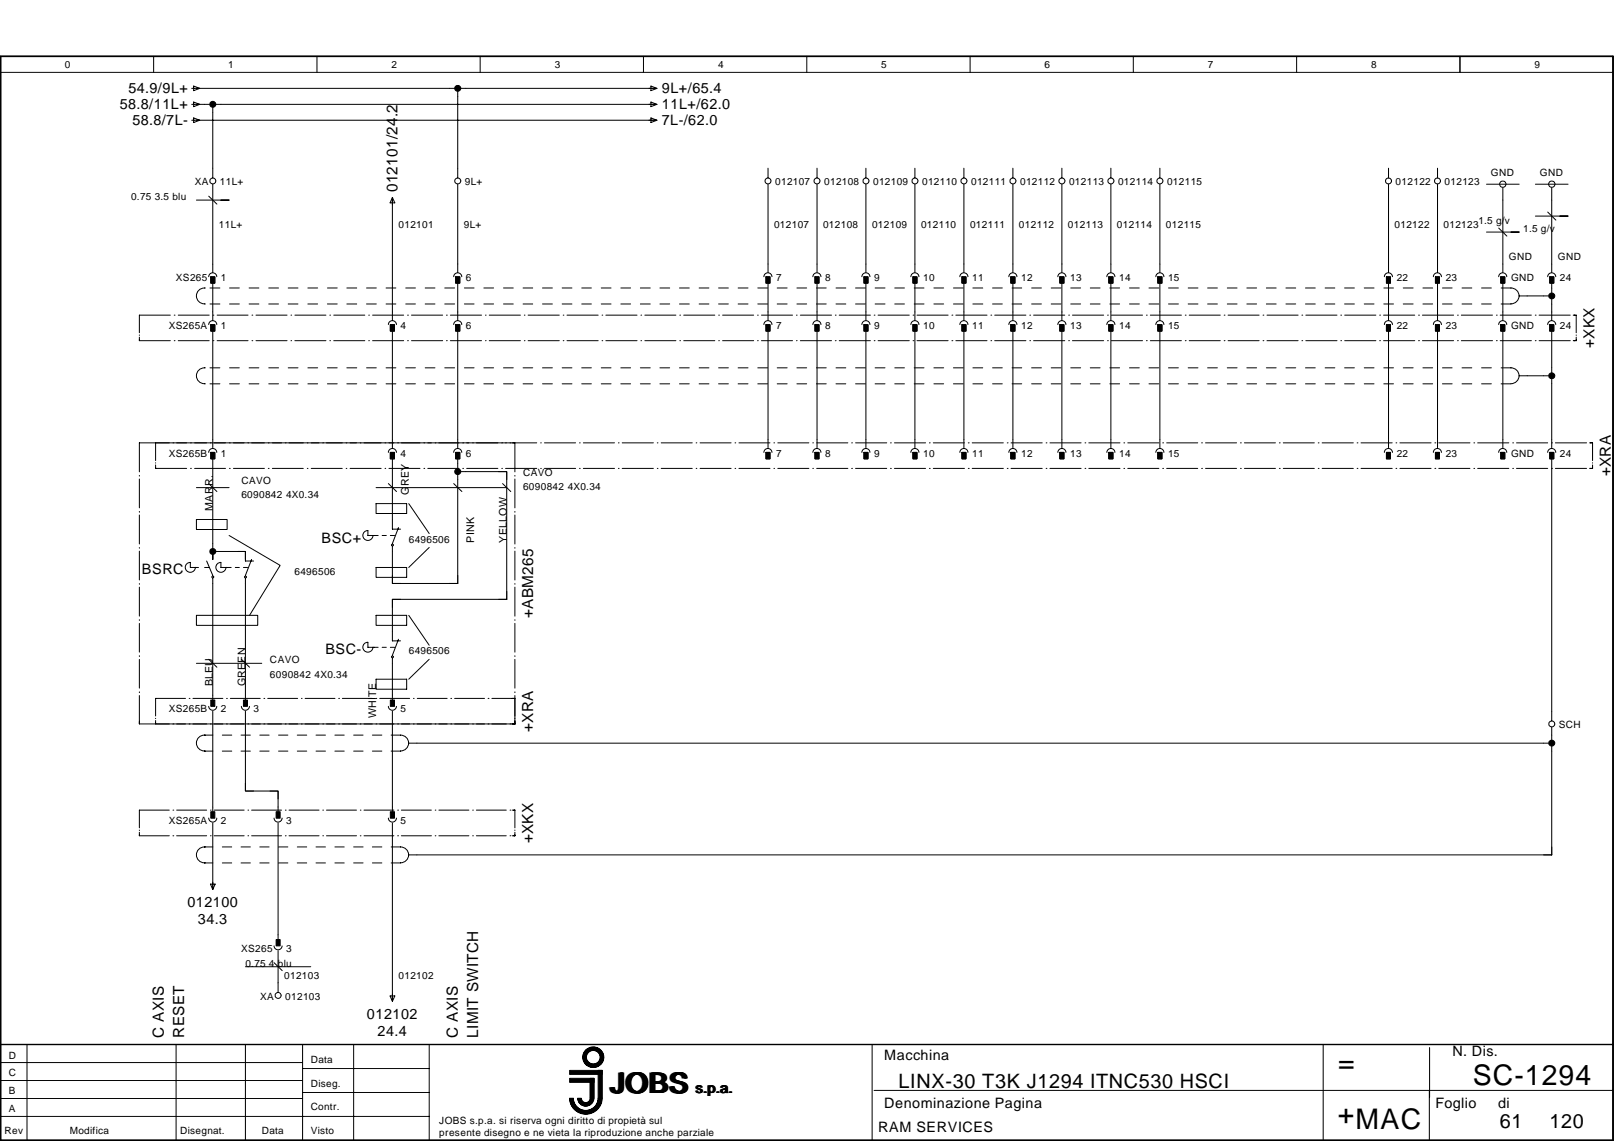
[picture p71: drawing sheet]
<svg xmlns="http://www.w3.org/2000/svg" width="297mm" height="210mm" viewBox="0 0 297 210" stroke-linecap="round" stroke-linejoin="round" font-family="sans-serif">
<defs><g id="words">
<g font-size="5.2">
<text x="246.3" y="197.2">=</text>
<text x="112.5" y="201">JOBS</text>
<text x="271.1" y="199.6">SC-1294</text>
<text x="246.2" y="206.7">+MAC</text>
</g>
<g font-size="3.6">
<text x="165.4" y="200.2">LINX-30 T3K J1294 ITNC530 HSCI</text>
<text x="276.1" y="207.6">61</text>
<text x="285.2" y="207.6">120</text>
</g>
<g font-size="2.8">
<text x="73.2" y="35.3" transform="rotate(-90 73.2 35.3)">012101/24.2</text>
<text x="293.5" y="64.1" transform="rotate(-90 293.5 64.1)">+XKX</text>
<text x="296.5" y="87.7" transform="rotate(-90 296.5 87.7)">+XRA</text>
<text x="98.1" y="113.7" transform="rotate(-90 98.1 113.7)">+ABM265</text>
<text x="98.1" y="134.6" transform="rotate(-90 98.1 134.6)">+XRA</text>
<text x="98.1" y="155.1" transform="rotate(-90 98.1 155.1)">+XKX</text>
<text x="30.1" y="190.9" transform="rotate(-90 30.1 190.9)">C AXIS</text>
<text x="33.9" y="190.9" transform="rotate(-90 33.9 190.9)">RESET</text>
<text x="84.2" y="190.9" transform="rotate(-90 84.2 190.9)">C AXIS</text>
<text x="88" y="190.9" transform="rotate(-90 88 190.9)">LIMIT SWITCH</text>
</g>
<g font-size="2.6">
<text x="23.6" y="17.2">54.9/9L+</text>
<text x="121.8" y="17.2">9L+/65.4</text>
<text x="22" y="20.1">58.8/11L+</text>
<text x="24.4" y="23.1">58.8/7L-</text>
<text x="121.8" y="20.1">11L+/62.0</text>
<text x="121.8" y="23.1">7L-/62.0</text>
<text x="59.2" y="99.8">BSC+</text>
<text x="26.1" y="105.7">BSRC</text>
<text x="59.9" y="120.4">BSC-</text>
<text x="34.5" y="166.8">012100</text>
<text x="36.4" y="170">34.3</text>
<text x="67.5" y="187.4">012102</text>
<text x="69.5" y="190.5">24.4</text>
<text x="162.7" y="195.1">Macchina</text>
<text x="267.3" y="194.3">N. Dis.</text>
<text x="128.1" y="201">s.p.a.</text>
<text x="162.7" y="203.9">Denominazione Pagina</text>
<text x="264.2" y="203.9">Foglio</text>
<text x="275.7" y="203.9">di</text>
<text x="161.6" y="208.3">RAM SERVICES</text>
</g>
<g font-size="2">
<text x="39.2" y="94" transform="rotate(-90 39.2 94)">MARR.</text>
<text x="75.2" y="91" transform="rotate(-90 75.2 91)">GREY</text>
<text x="87.2" y="99.8" transform="rotate(-90 87.2 99.8)">PINK</text>
<text x="93.3" y="99.8" transform="rotate(-90 93.3 99.8)">YELLOW</text>
<text x="39.2" y="126.3" transform="rotate(-90 39.2 126.3)">BLEU</text>
<text x="45.2" y="126.3" transform="rotate(-90 45.2 126.3)">GREEN</text>
<text x="69.2" y="132.1" transform="rotate(-90 69.2 132.1)">WHITE</text>
</g>
<g font-size="1.8">
<text x="12" y="12.6">0</text>
<text x="42" y="12.6">1</text>
<text x="72" y="12.6">2</text>
<text x="102.1" y="12.6">3</text>
<text x="132.2" y="12.6">4</text>
<text x="162.2" y="12.6">5</text>
<text x="192.3" y="12.6">6</text>
<text x="222.3" y="12.6">7</text>
<text x="252.4" y="12.6">8</text>
<text x="282.4" y="12.6">9</text>
<text x="35.8" y="34.1">XA</text>
<text x="40.5" y="34.1">11L+</text>
<text x="85.6" y="34.1">9L+</text>
<text x="142.7" y="34.1">012107</text>
<text x="151.7" y="34.1">012108</text>
<text x="160.7" y="34.1">012109</text>
<text x="169.7" y="34.1">012110</text>
<text x="178.7" y="34.1">012111</text>
<text x="187.7" y="34.1">012112</text>
<text x="196.7" y="34.1">012113</text>
<text x="205.8" y="34.1">012114</text>
<text x="214.8" y="34.1">012115</text>
<text x="256.9" y="34.1">012122</text>
<text x="265.9" y="34.1">012123</text>
<text x="274.4" y="32.4">GND</text>
<text x="283.4" y="32.4">GND</text>
<text x="24.1" y="36.8">0.75 3.5 blu</text>
<text x="40.3" y="42">11L+</text>
<text x="73.3" y="42">012101</text>
<text x="85.4" y="42">9L+</text>
<text x="142.5" y="42">012107</text>
<text x="151.5" y="42">012108</text>
<text x="160.5" y="42">012109</text>
<text x="169.5" y="42">012110</text>
<text x="178.5" y="42">012111</text>
<text x="187.5" y="42">012112</text>
<text x="196.6" y="42">012113</text>
<text x="205.6" y="42">012114</text>
<text x="214.6" y="42">012115</text>
<text x="256.7" y="42">012122</text>
<text x="265.7" y="42">012123</text>
<text x="272.1" y="41.2">1.5 g/v</text>
<text x="277.7" y="47.8">GND</text>
<text x="280.3" y="42.7">1.5 g/v</text>
<text x="286.7" y="47.8">GND</text>
<text x="32.4" y="51.7">XS265</text>
<text x="40.7" y="51.7">1</text>
<text x="85.7" y="51.7">6</text>
<text x="142.9" y="51.7">7</text>
<text x="151.9" y="51.7">8</text>
<text x="160.9" y="51.7">9</text>
<text x="169.9" y="51.7">10</text>
<text x="178.9" y="51.7">11</text>
<text x="187.9" y="51.7">12</text>
<text x="196.9" y="51.7">13</text>
<text x="205.9" y="51.7">14</text>
<text x="215" y="51.7">15</text>
<text x="257" y="51.7">22</text>
<text x="266.1" y="51.7">23</text>
<text x="278.1" y="51.7">GND</text>
<text x="287.1" y="51.7">24</text>
<text x="31.1" y="60.5">XS265A</text>
<text x="40.7" y="60.5">1</text>
<text x="73.7" y="60.5">4</text>
<text x="85.7" y="60.5">6</text>
<text x="142.9" y="60.5">7</text>
<text x="151.9" y="60.5">8</text>
<text x="160.9" y="60.5">9</text>
<text x="169.9" y="60.5">10</text>
<text x="178.9" y="60.5">11</text>
<text x="187.9" y="60.5">12</text>
<text x="196.9" y="60.5">13</text>
<text x="205.9" y="60.5">14</text>
<text x="215" y="60.5">15</text>
<text x="257" y="60.5">22</text>
<text x="266.1" y="60.5">23</text>
<text x="278.1" y="60.5">GND</text>
<text x="287.1" y="60.5">24</text>
<text x="31.1" y="84.1">XS265B</text>
<text x="40.7" y="84.1">1</text>
<text x="44.4" y="89">CAVO</text>
<text x="73.7" y="84.1">4</text>
<text x="85.7" y="84.1">6</text>
<text x="96.3" y="87.5">CAVO</text>
<text x="142.9" y="84.1">7</text>
<text x="151.9" y="84.1">8</text>
<text x="160.9" y="84.1">9</text>
<text x="169.9" y="84.1">10</text>
<text x="178.9" y="84.1">11</text>
<text x="187.9" y="84.1">12</text>
<text x="196.9" y="84.1">13</text>
<text x="205.9" y="84.1">14</text>
<text x="215" y="84.1">15</text>
<text x="257" y="84.1">22</text>
<text x="266.1" y="84.1">23</text>
<text x="278.1" y="84.1">GND</text>
<text x="287.1" y="84.1">24</text>
<text x="44.4" y="91.6">6090842 4X0.34</text>
<text x="96.3" y="90.1">6090842 4X0.34</text>
<text x="75.2" y="99.8">6496506</text>
<text x="54.2" y="105.7">6496506</text>
<text x="49.7" y="122">CAVO</text>
<text x="49.7" y="124.7">6090842 4X0.34</text>
<text x="75.2" y="120.4">6496506</text>
<text x="31.1" y="131">XS265B</text>
<text x="40.7" y="131">2</text>
<text x="46.7" y="131">3</text>
<text x="73.7" y="131">5</text>
<text x="286.9" y="134">SCH</text>
<text x="31.1" y="151.6">XS265A</text>
<text x="40.7" y="151.6">2</text>
<text x="52.7" y="151.6">3</text>
<text x="73.7" y="151.6">5</text>
<text x="44.4" y="175.1">XS265</text>
<text x="45.2" y="177.8">0.75 4 blu</text>
<text x="52.7" y="175.1">3</text>
<text x="47.9" y="183.9">XA</text>
<text x="52.3" y="180">012103</text>
<text x="52.5" y="183.9">012103</text>
<text x="73.3" y="180">012102</text>
<text x="1.6" y="194.7">D</text>
<text x="57.2" y="195.5">Data</text>
<text x="1.6" y="201.3">B</text>
<text x="1.6" y="198">C</text>
<text x="57.2" y="199.9">Diseg.</text>
<text x=".8" y="208.7">Rev</text>
<text x="1.6" y="204.6">A</text>
<text x="12.9" y="208.7">Modifica</text>
<text x="33.1" y="208.7">Disegnat.</text>
<text x="48.2" y="208.7">Data</text>
<text x="57.2" y="204.3">Contr.</text>
<text x="57.2" y="208.7">Visto</text>
<text x="80.9" y="206.8">JOBS s.p.a. si riserva ogni diritto di propietà sul</text>
<text x="80.9" y="209">presente disegno e ne vieta la riproduzione anche parziale</text>
</g>
</g></defs>
<g fill="none" stroke="#000" stroke-width=".18">
<path d="M.1 10.4h296.8v199.4h-296.8zM.1 13.3h296.8M28.3 10.4v2.9M58.3 10.4v2.9M88.4 10.4v2.9M118.4 10.4v2.9M148.5 10.4v2.9M178.5 10.4v2.9M208.6 10.4v2.9M238.6 10.4v2.9M268.7 10.4v2.9M36.1 36.8h6.1"/>
<path d="M273.6 33.9h6M282.6 33.9h6M282.6 39.8h6M31.3 58h-5.6v3.2M32.1 58h.1M32.8 58h5.7M37.8 53a1.48 1.48 0 0 0-1.7 1.5 1.48 1.48 0 0 0 1.7 1.4M38.6 55.9h1.9M38.6 53h1.9M39.2 58h.2M40 58h5.7M42.2 55.9h1.8"/>
<path d="M42.2 53h1.8M45.8 55.9h1.8M45.8 53h1.8M46.4 58h.1M47.1 58h5.7M49.5 55.9h1.8M49.5 53h1.8M53 55.9h1.8M53 53h1.8M53.5 58h.2M54.3 58h5.7M56.7 55.9h1.8"/>
<path d="M56.7 53h1.8M60.3 55.9h1.8M60.3 53h1.8M60.7 58h.1M61.4 58h5.7M63.8 55.9h1.9M63.8 53h1.9M67.5 55.9h1.8M67.5 53h1.8M67.9 58h.1M68.6 58h5.7M71.1 55.9h1.8"/>
<path d="M71.1 53h1.8M74.7 55.9h1.8M74.7 53h1.8M75 58h.2M75.7 58h5.8M78.2 55.9h1.8M78.2 53h1.8M81.8 55.9h1.9M81.8 53h1.9M82.2 58h.1M82.9 58h5.7M85.5 55.9h1.7"/>
<path d="M85.5 53h1.7M89 55.9h1.8M89 53h1.8M89.3 58h.2M90 58h5.8M92.7 55.9h1.8M92.7 53h1.8M96.3 55.9h1.7M96.3 53h1.7M96.5 58h.1M97.2 58h5.7M99.8 55.9h1.9"/>
<path d="M99.8 53h1.9M103.5 55.9h1.8M103.5 53h1.8M103.6 58h.2M104.3 58h5.8M107.1 55.9h1.7M107.1 53h1.7M110.7 55.9h1.8M110.7 53h1.8M110.8 58h.1M111.5 58h5.7M114.3 55.9h1.8"/>
<path d="M114.3 53h1.8M117.9 55.9h1.8M117.9 53h1.8M118 58h.1M118.7 58h5.7M121.5 55.9h1.8M121.5 53h1.8M125 55.9h1.8M125 53h1.8M125.1 58h.1M125.8 58h5.7M128.7 55.9h1.8"/>
<path d="M128.7 53h1.8M132.2 55.9h1.8M132.2 53h1.8M132.3 58h.1M133 58h5.7M135.8 55.9h1.9M135.8 53h1.9M139.4 58h.1M139.5 55.9h1.8M139.5 53h1.8M140.1 58h5.8M143 55.9h1.9"/>
<path d="M143 53h1.9M146.6 58h.1M146.7 55.9h1.8M146.7 53h1.8M147.3 58h5.7M150.3 55.9h1.8M150.3 53h1.8M153.7 58h.2M153.9 55.9h1.8M153.9 53h1.8M154.4 58h5.8M157.5 55.9h1.8"/>
<path d="M157.5 53h1.8M160.9 58h.1M161.1 55.9h1.8M161.1 53h1.8M161.6 58h5.7M164.7 55.9h1.8M164.7 53h1.8M168 58h.2M168.3 55.9h1.7M168.3 53h1.7M168.8 58h5.7M171.9 55.9h1.8"/>
<path d="M171.9 53h1.8M175.2 58h.2M175.5 55.9h1.7M175.5 53h1.7M175.9 58h5.7M179 55.9h1.9M179 53h1.9M182.4 58h.1M182.7 55.9h1.8M182.7 53h1.8M183.1 58h5.7M186.3 55.9h1.7"/>
<path d="M186.3 53h1.7M189.5 58h.2M189.9 55.9h1.8M189.9 53h1.8M190.2 58h5.8M193.5 55.9h1.8M193.5 53h1.8M196.7 58h.1M197.1 55.9h1.8M197.1 53h1.8M197.4 58h5.7M200.7 55.9h1.8"/>
<path d="M200.7 53h1.8M203.8 58h.2M204.3 55.9h1.8M204.3 53h1.8M204.6 58h5.7M207.9 55.9h1.8M207.9 53h1.8M211 58h.1M211.5 55.9h1.8M211.5 53h1.8M211.7 58h5.7M215.1 55.9h1.8"/>
<path d="M215.1 53h1.8M218.1 58h.2M218.7 55.9h1.8M218.7 53h1.8M218.9 58h5.7M222.2 55.9h1.8M222.2 53h1.8M225.3 58h.1M225.9 55.9h1.8M225.9 53h1.8M226 58h5.7M229.5 55.9h1.8"/>
<path d="M229.5 53h1.8M232.4 58h.2M233.1 55.9h1.8M233.1 53h1.8M233.2 58h5.7M236.7 55.9h1.8M236.7 53h1.8M239.6 58h.2M240.3 55.9h1.8M240.3 53h1.8M240.3 58h5.8M243.9 55.9h1.8"/>
<path d="M243.9 53h1.8M246.8 58h.1M247.5 55.9h1.8M247.5 53h1.8M247.5 58h5.7M251.1 55.9h1.8M251.1 53h1.8M253.9 58h.2M254.6 58h5.8M254.7 55.9h1.8M254.7 53h1.8M258.3 55.9h1.8"/>
<path d="M258.3 53h1.8M261.1 58h.1M261.8 58h5.7M261.9 55.9h1.8M261.9 53h1.8M265.5 55.9h1.7M265.5 53h1.7M268.2 58h.2M268.9 58h5.8M269.1 55.9h1.8M269.1 53h1.8M272.7 55.9h1.8"/>
<path d="M272.7 53h1.8M273.6 42.7h6M275.4 58h.1M276.1 58h5.7M276.3 53h1.8a1.46 1.46 0 0 1 1.5 1.4 1.46 1.46 0 0 1-1.5 1.5h-1.8M279.6 54.4h1.5M282.6 58h.1M283.2 58h5.8M289.5 58h.6v3.2M25.7 62.5v.2h5.6M25.7 61.6v.1M25.7 62v.7"/>
<path d="M32.1 62.7h.1M32.8 62.7h5.7M37.7 70.6h.1M37.8 67.7a1.47 1.47 0 0 0-1.6 1.3 1.47 1.47 0 0 0 1.4 1.6M38.6 70.6h1.9M38.6 67.7h1.9M39.2 62.7h.2M40 62.7h5.7M42.2 70.6h1.8M42.2 67.7h1.8M45.8 70.6h1.8M45.8 67.7h1.8"/>
<path d="M46.4 62.7h.1M47.1 62.7h5.7M49.5 70.6h1.8M49.5 67.7h1.8M53 70.6h1.8M53 67.7h1.8M53.5 62.7h.2M54.3 62.7h5.7M56.7 70.6h1.8M56.7 67.7h1.8M60.3 70.6h1.8M60.3 67.7h1.8"/>
<path d="M60.7 62.7h.1M61.4 62.7h5.7M63.8 70.6h1.9M63.8 67.7h1.9M67.5 70.6h1.8M67.5 67.7h1.8M67.9 62.7h.1M68.6 62.7h5.7M71.1 70.6h1.8M71.1 67.7h1.8M74.7 70.6h1.8M74.7 67.7h1.8"/>
<path d="M75 62.7h.2M75.7 62.7h5.8M78.2 70.6h1.8M78.2 67.7h1.8M81.8 70.6h1.9M81.8 67.7h1.9M82.2 62.7h.1M82.9 62.7h5.7M85.5 70.6h1.7M85.5 67.7h1.7M89 70.6h1.8M89 67.7h1.8"/>
<path d="M89.3 62.7h.2M90 62.7h5.8M92.7 70.6h1.8M92.7 67.7h1.8M96.3 70.6h1.7M96.3 67.7h1.7M96.5 62.7h.1M97.2 62.7h5.7M99.8 70.6h1.9M99.8 67.7h1.9M103.5 70.6h1.8M103.5 67.7h1.8"/>
<path d="M103.6 62.7h.2M104.3 62.7h5.8M107.1 70.6h1.7M107.1 67.7h1.7M110.7 70.6h1.8M110.7 67.7h1.8M110.8 62.7h.1M111.5 62.7h5.7M114.3 70.6h1.8M114.3 67.7h1.8M117.9 70.6h1.8M117.9 67.7h1.8"/>
<path d="M118 62.7h.1M118.7 62.7h5.7M121.5 70.6h1.8M121.5 67.7h1.8M125 70.6h1.8M125 67.7h1.8M125.1 62.7h.1M125.8 62.7h5.7M128.7 70.6h1.8M128.7 67.7h1.8M132.2 70.6h1.8M132.2 67.7h1.8"/>
<path d="M132.3 62.7h.1M133 62.7h5.7M135.8 70.6h1.9M135.8 67.7h1.9M139.4 62.7h.1M139.5 70.6h1.8M139.5 67.7h1.8M140.1 62.7h5.8M143 70.6h1.9M143 67.7h1.9M146.6 62.7h.1M146.7 70.6h1.8"/>
<path d="M146.7 67.7h1.8M147.3 62.7h5.7M150.3 70.6h1.8M150.3 67.7h1.8M153.7 62.7h.2M153.9 70.6h1.8M153.9 67.7h1.8M154.4 62.7h5.8M157.5 70.6h1.8M157.5 67.7h1.8M160.9 62.7h.1M161.1 70.6h1.8"/>
<path d="M161.1 67.7h1.8M161.6 62.7h5.7M164.7 70.6h1.8M164.7 67.7h1.8M168 62.7h.2M168.3 70.6h1.7M168.3 67.7h1.7M168.8 62.7h5.7M171.9 70.6h1.8M171.9 67.7h1.8M175.2 62.7h.2M175.5 70.6h1.7"/>
<path d="M175.5 67.7h1.7M175.9 62.7h5.7M179 70.6h1.9M179 67.7h1.9M182.4 62.7h.1M182.7 70.6h1.8M182.7 67.7h1.8M183.1 62.7h5.7M186.3 70.6h1.7M186.3 67.7h1.7M189.5 62.7h.2M189.9 70.6h1.8"/>
<path d="M189.9 67.7h1.8M190.2 62.7h5.8M193.5 70.6h1.8M193.5 67.7h1.8M196.7 62.7h.1M197.1 70.6h1.8M197.1 67.7h1.8M197.4 62.7h5.7M200.7 70.6h1.8M200.7 67.7h1.8M203.8 62.7h.2M204.3 70.6h1.8"/>
<path d="M204.3 67.7h1.8M204.6 62.7h5.7M207.9 70.6h1.8M207.9 67.7h1.8M211 62.7h.1M211.5 70.6h1.8M211.5 67.7h1.8M211.7 62.7h5.7M215.1 70.6h1.8M215.1 67.7h1.8M218.1 62.7h.2M218.7 70.6h1.8"/>
<path d="M218.7 67.7h1.8M218.9 62.7h5.7M222.2 70.6h1.8M222.2 67.7h1.8M225.3 62.7h.1M225.9 70.6h1.8M225.9 67.7h1.8M226 62.7h5.7M229.5 70.6h1.8M229.5 67.7h1.8M232.4 62.7h.2M233.1 70.6h1.8"/>
<path d="M233.1 67.7h1.8M233.2 62.7h5.7M236.7 70.6h1.8M236.7 67.7h1.8M239.6 62.7h.2M240.3 70.6h1.8M240.3 67.7h1.8M240.3 62.7h5.8M243.9 70.6h1.8M243.9 67.7h1.8M246.8 62.7h.1M247.5 70.6h1.8"/>
<path d="M247.5 67.7h1.8M247.5 62.7h5.7M251.1 70.6h1.8M251.1 67.7h1.8M253.9 62.7h.2M254.6 62.7h5.8M254.7 70.6h1.8M254.7 67.7h1.8M258.3 70.6h1.8M258.3 67.7h1.8M261.1 62.7h.1M261.8 62.7h5.7"/>
<path d="M261.9 70.6h1.8M261.9 67.7h1.8M265.5 70.6h1.7M265.5 67.7h1.7M268.2 62.7h.2M268.9 62.7h5.8M269.1 70.6h1.8M269.1 67.7h1.8M272.7 70.6h1.8M272.7 67.7h1.8M275.4 62.7h.1M276.1 62.7h5.7"/>
<path d="M276.3 67.7h1.8a1.46 1.46 0 0 1 1.5 1.4 1.46 1.46 0 0 1-1.5 1.5M276.3 70.6h1.8M279.6 69.1h1.5M282.6 62.7h.1M283.2 62.7h5.8M290.1 62v.7h-.6M290.1 61.6v.1M25.7 87.5v.1M25.7 88.1v5.3M25.7 94.1v.1M25.7 94.7v5.4M28.6 86v.2h5.8"/>
<path d="M28.6 81.5v3.2M28.6 85.1v.1M28.6 85.5v.7M35.1 86.2h.1M35.8 86.2h5.7M36.1 95.6h5.7v1.8h-5.7zM36.1 89.7h6.1M42.2 98.5l9.4 5.5-5.7 9.2M42.2 86.2h.2M43 86.2h5.7M49.4 86.2h.1M50.1 86.2h5.7"/>
<path d="M56.6 86.2h.1M57.3 86.2h5.7M63.7 86.2h.1M64.4 86.2h5.7M69.2 92.6h5.6v1.9h-5.6zM69.2 89.7h24.1M70.9 86.2h.1M71.6 86.2h5.7M75.2 92.6l3.8 5.5M78 86.2h.2M78.7 86.2h5.8M85.2 86.2h.1"/>
<path d="M85.9 86.2h5.7M92.3 86.2h.2M93 86.2h5.8M94.8 81.5v5.3M94.8 87.5v.1M94.8 88.1v5.3M94.8 94.1v.1M94.8 94.7v5.4M98.8 81.5h-73.1v5.3M99.5 81.5h.1M99.5 86.2h.1M100.2 81.5h5.7"/>
<path d="M100.2 86.2h5.7M106.7 81.5h.1M106.7 86.2h.1M107.4 81.5h5.7M107.4 86.2h5.7M113.8 81.5h.1M113.8 86.2h.1M114.5 81.5h5.7M114.5 86.2h5.7M121 81.5h.1M121 86.2h.1M121.7 81.5h5.7"/>
<path d="M121.7 86.2h5.7M128.1 81.5h.1M128.1 86.2h.1M128.8 81.5h5.8M128.8 86.2h5.8M135.3 81.5h.1M135.3 86.2h.1M136 81.5h5.7M136 86.2h5.7M142.4 81.5h.2M142.4 86.2h.2M143.1 81.5h5.8"/>
<path d="M143.1 86.2h5.8M149.6 81.5h.1M149.6 86.2h.1M150.3 81.5h5.7M150.3 86.2h5.7M156.7 81.5h.2M156.7 86.2h.2M157.5 81.5h5.7M157.5 86.2h5.7M163.9 81.5h.1M163.9 86.2h.1M164.6 81.5h5.7"/>
<path d="M164.6 86.2h5.7M171 81.5h.2M171 86.2h.2M171.8 81.5h5.7M171.8 86.2h5.7M178.2 81.5h.2M178.2 86.2h.2M178.9 81.5h5.8M178.9 86.2h5.8M185.4 81.5h.1M185.4 86.2h.1M186.1 81.5h5.7"/>
<path d="M186.1 86.2h5.7M192.5 81.5h.2M192.5 86.2h.2M193.2 81.5h5.8M193.2 86.2h5.8M199.7 81.5h.1M199.7 86.2h.1M200.4 81.5h5.7M200.4 86.2h5.7M206.8 81.5h.2M206.8 86.2h.2M207.6 81.5h5.7"/>
<path d="M207.6 86.2h5.7M214 81.5h.1M214 86.2h.1M214.7 81.5h5.7M214.7 86.2h5.7M221.1 81.5h.2M221.1 86.2h.2M221.9 81.5h5.7M221.9 86.2h5.7M228.3 81.5h.1M228.3 86.2h.1M229 81.5h5.7"/>
<path d="M229 86.2h5.7M235.5 81.5h.1M235.5 86.2h.1M236.2 81.5h5.7M236.2 86.2h5.7M242.6 81.5h.2M242.6 86.2h.2M243.3 81.5h5.8M243.3 86.2h5.8M249.8 81.5h.1M249.8 86.2h.1M250.5 81.5h5.7"/>
<path d="M250.5 86.2h5.7M256.9 81.5h.2M256.9 86.2h.2M257.6 81.5h5.8M257.6 86.2h5.8M264.1 81.5h.1M264.1 86.2h.1M264.8 81.5h5.7M264.8 86.2h5.7M271.2 81.5h.2M271.2 86.2h.2M271.9 81.5h5.8"/>
<path d="M271.9 86.2h5.8M278.4 81.5h.1M278.4 86.2h.1M279.1 81.5h5.7M279.1 86.2h5.7M285.6 81.5h.1M285.6 86.2h.1M286.3 81.5h5.7M286.3 86.2h5.7M292.5 81.5h.6v3.2M293.1 85.5v.7h-.6M293.1 85.1v.1"/>
<path d="M25.7 100.7v.2M25.7 101.4v5.3M25.7 107.4v.1M25.7 108v5.3M25.7 114v.1M25.7 114.7v5.3M36.1 113.2h11.3v1.8h-11.3zM69.2 104.4h5.6v1.8h-5.6zM69.2 113.2h5.6v1.8h-5.6zM75.2 113.2l3.8 5.5M79 100.7l-3.8 3.7M94.8 100.7v.2"/>
<path d="M94.8 101.4v5.3M94.8 107.4v.1M94.8 108v5.3M94.8 114v.1M94.8 114.7v5.3M25.7 132.7v.5h5.5M25.7 120.6v.2M25.7 121.3v5.3M25.7 127.3v.1M25.7 128v5.2M28.6 133v.2h5.5M28.6 132.1v.1"/>
<path d="M28.6 132.5v.7M31.8 133.2h.2M34.1 128.5h-5.5v3.2M34.8 128.5h.2M35.5 128.5h5.5M36.1 122h12.1M39.2 135.2h-1.6a1.46 1.46 0 0 0-1.5 1.5 1.46 1.46 0 0 0 1.5 1.5h1.6M40.9 138.2h1.7M40.9 135.2h1.7M41.7 128.5h.1M42.4 128.5h5.5M44.4 138.2h1.7"/>
<path d="M44.4 135.2h1.7M47.8 138.2h1.7M47.8 135.2h1.7M48.6 128.5h.1M49.3 128.5h5.5M51.3 138.2h1.7M51.3 135.2h1.7M54.7 138.2h1.7M54.7 135.2h1.7M55.5 128.5h.1M56.2 128.5h5.5M58.2 138.2h1.7"/>
<path d="M58.2 135.2h1.7M61.6 138.2h1.7M61.6 135.2h1.7M62.3 128.5h.2M63 128.5h5.5M65.1 138.2h1.7M65.1 135.2h1.7M68.5 138.2h1.8M68.5 135.2h1.8M69.2 124.9h5.6v1.9h-5.6zM69.2 128.5h.1M69.9 128.5h5.5"/>
<path d="M72 135.2h1.7a1.46 1.46 0 0 1 1.5 1.5 1.46 1.46 0 0 1-1.5 1.5h-1.7M75.2 136.7h1.5M76.1 128.5h.1M76.8 128.5h5.5M79 121.3l-3.8 3.6M83 128.5h.1M83.7 128.5h5.5M89.8 128.5h.2M90.5 128.5h4.3M94.8 128v5.2h-62.3M94.8 120.6v.2M94.8 121.3v5.3"/>
<path d="M94.8 127.3v.1M25.7 153.6v.2h5.5M25.7 152.7v.1M25.7 153.1v.7M31.2 149h-5.5v3.3M31.8 153.8h.2M31.8 149h.2M32.5 153.8h5.5M32.5 149h5.5M38.7 153.8h.2M38.7 149h.2M39.2 155.8h-1.6a1.46 1.46 0 0 0-1.5 1.5 1.46 1.46 0 0 0 1.5 1.4l1.6 .1"/>
<path d="M39.4 153.8h5.5M39.4 149h5.5M40.9 158.8h1.7M40.9 155.8h1.7M44.4 158.8h1.7M44.4 155.8h1.7M45.6 153.8h.2M45.6 149h.2M46.3 153.8h5.5M46.3 149h5.5M47.8 158.8h1.7M47.8 155.8h1.7"/>
<path d="M51.3 158.8h1.7M51.3 155.8h1.7M52.5 153.8h.2M52.5 149h.2M53.2 153.8h5.5M53.2 149h5.5M54.7 158.8h1.7M54.7 155.8h1.7M58.2 158.8h1.7M58.2 155.8h1.7M59.4 153.8h.1M59.4 149h.1"/>
<path d="M60.1 153.8h5.5M60.1 149h5.5M61.6 158.8h1.7M61.6 155.8h1.7M65.1 158.8h1.7M65.1 155.8h1.7M66.3 153.8h.1M66.3 149h.1M67 153.8h5.5M67 149h5.5M68.5 158.8h1.8M68.5 155.8h1.8"/>
<path d="M72 155.8h1.7a1.46 1.46 0 0 1 1.5 1.5 1.46 1.46 0 0 1-1.5 1.4l-1.7 .1M73.2 153.8h.1M73.2 149h.1M73.9 153.8h5.5M73.9 149h5.5M75.2 157.3h1.5M80.1 153.8h.1M80.1 149h.1M80.8 153.8h5.5M80.8 149h5.5M87 153.8h.1M87 149h.1"/>
<path d="M87.7 153.8h5.5M87.7 149h5.5M93.9 153.8h.1M93.9 149h.1M94.3 149h.5v3.3M94.8 152.7v.1M94.8 153.1v.7h-.5M45.2 177.8h12M.1 198.8h55.6M.1 195.5h55.6M.1 192.2h296.8M5 192.2v17.6"/>
<path d="M32.4 192.2v17.6M45.2 192.2v17.6M55.7 192.2v17.6M55.7 196.6h23.3M65.1 192.2v17.6M79 192.2v17.6M160.5 192.2v17.6M243.5 192.2v17.6M263.1 192.7v9.2M.1 205.4h78.9M.1 202.1h55.6M55.7 201h23.3"/>
<path d="M105 202a2.85 2.85 0 0 0 2.8 2.8 2.85 2.85 0 0 0 2.9-2.8M105 202a2.77 2.77 0 0 0 2.8 2.7 2.77 2.77 0 0 0 2.8-2.7M105.1 202a2.69 2.69 0 0 0 2.7 2.7 2.69 2.69 0 0 0 2.7-2.7M105.2 202a2.63 2.63 0 0 0 2.6 2.6 2.63 2.63 0 0 0 2.6-2.6M105.3 202a2.54 2.54 0 0 0 2.5 2.5 2.54 2.54 0 0 0 2.5-2.5M105.3 202a2.47 2.47 0 0 0 2.5 2.4 2.47 2.47 0 0 0 2.5-2.4M105.4 202a2.39 2.39 0 0 0 2.4 2.4 2.39 2.39 0 0 0 2.4-2.4M106.3 202a1.49 1.49 0 0 0 1.5 1.5 1.49 1.49 0 0 0 1.5-1.5M106.4 202a1.42 1.42 0 0 0 1.4 1.4 1.42 1.42 0 0 0 1.4-1.4M106.5 202a1.34 1.34 0 0 0 1.3 1.3 1.34 1.34 0 0 0 1.4-1.3M106.5 202a1.27 1.27 0 0 0 1.3 1.3 1.27 1.27 0 0 0 1.3-1.3M106.6 202a1.19 1.19 0 0 0 1.2 1.2 1.19 1.19 0 0 0 1.2-1.2"/>
<path d="M106.7 202a1.12 1.12 0 0 0 1.1 1.1 1.12 1.12 0 0 0 1.1-1.1M106.8 202a1.04 1.04 0 0 0 1 1.1 1.04 1.04 0 0 0 1-1.1M106.8 202a.96 .96 0 0 0 1 1 .96 .96 0 0 0 1-1M106.9 202a.89 .89 0 0 0 .9 .9 .89 .89 0 0 0 .9-.9M107 202a.81 .81 0 0 0 .8 .8 .81 .81 0 0 0 .8-.8M110.1 202a2.3 2.3 0 0 1-2.3 2.3 2.3 2.3 0 0 1-2.3-2.3 2.32 2.32 0 0 0 2.3 2.3 2.32 2.32 0 0 0 2.3-2.3M110.7 202a2.94 2.94 0 0 1-2.9 2.9 2.94 2.94 0 0 1-3-2.9 3 3 0 0 0 3 3 3 3 0 0 0 3-3M160.9 200.6h136M263.1 200.6v9.2"/>
<circle cx="109.2" cy="194.5" r="1.33"/>
<circle cx="109.2" cy="194.5" r="1.48"/>
<circle cx="109.2" cy="194.5" r="1.55"/>
<circle cx="109.2" cy="194.5" r="1.85"/>
<circle cx="109.2" cy="194.5" r="1.25"/>
<circle cx="109.2" cy="194.5" r="1.78"/>
<circle cx="109.2" cy="194.5" r="1.4"/>
<circle cx="109.2" cy="194.5" r="1.63"/>
<circle cx="109.2" cy="194.5" r="1.69"/>
<circle cx="109.2" cy="194.5" r="1.92"/>
</g>
<path d="M.1 10.4h296.8v199.4h-296.8zM.1 192.2h296.8" fill="none" stroke="#000" stroke-width=".26"/>
<g fill="#000" stroke="#000" stroke-width=".18">
<path d="M104.8 196.9h6v.8h-6zM104.8 198.4h4.5v.7h-4.5zM108.6 198.4h.7v3.7h-.7zM110.1 196.9h.7v5.2h-.7z"/>
<circle cx="39.2" cy="19.2" r=".55"/>
<circle cx="84.3" cy="16.2" r=".55"/>
<circle cx="285.6" cy="54.4" r=".56"/>
<circle cx="285.6" cy="69.1" r=".56"/>
<circle cx="84.3" cy="86.8" r=".56"/>
<circle cx="39.2" cy="101.5" r=".56"/>
<circle cx="285.6" cy="136.7" r=".55"/>
</g>
<g fill="none" stroke="#000" stroke-width=".19">
<path d="M35.3 19.2h85.5M35.3 16.3h85.5M35.6 15.8l1.2 .5-1.2 .4zM35.6 18.8l1.2 .4-1.2 .4zM39.2 19.2v13.5M84.2 16.3v16.4M119.8 15.8l1.1 .5-1.1 .4zM119.8 18.8l1.1 .4-1.1 .4zM35.3 22.1h85.5M35.6 21.7l1.2 .4-1.2 .4zM38.4 36.1l1.5 1.4M39.2 33.9v16.1"/>
<path d="M72.2 36.4v22.4M72.2 36.3l.5 1h-.9zM84.2 33.9v16.1M119.8 21.7l1.1 .4-1.1 .4zM141.3 30.9v1.8M141.3 33.9v16.1M150.4 30.9v1.8M150.4 33.9v16.1M159.4 30.9v1.8M159.4 33.9v16.1M168.4 30.9v1.8M168.4 33.9v16.1"/>
<path d="M177.4 30.9v1.8M177.4 33.9v16.1M186.4 30.9v1.8M186.4 33.9v16.1M195.4 30.9v1.8M195.4 33.9v16.1M204.4 30.9v1.8M204.4 33.9v16.1M213.5 30.9v1.8M213.5 33.9v16.1M255.5 30.9v1.8M255.5 33.9v16.1"/>
<path d="M264.6 30.9v1.8M264.6 33.9v16.1M276.6 34.6v15.4M284.8 39l1.5 1.5M285.6 34.6v15.4M38.4 50.9a.74 .74 0 0 1 .8-.7 .74 .74 0 0 1 .7 .7M38.4 59.7a.74 .74 0 0 1 .8-.7 .74 .74 0 0 1 .7 .7M38.8 50.9h.7v1.2h-.7zM38.8 59.7h.7v1.2h-.7zM39.2 51.5v7.3M71.5 59.7a.74 .74 0 0 1 .7-.7 .74 .74 0 0 1 .8 .7M71.8 59.7h.8v1.2h-.8z"/>
<path d="M83.5 50.9a.74 .74 0 0 1 .7-.7 .74 .74 0 0 1 .8 .7M83.5 59.7a.74 .74 0 0 1 .7-.7 .74 .74 0 0 1 .8 .7M83.9 50.9h.7v1.2h-.7zM83.9 59.7h.7v1.2h-.7zM84.2 51.5v7.3M140.6 50.9a.74 .74 0 0 1 .7-.7 .74 .74 0 0 1 .8 .7M140.6 59.7a.74 .74 0 0 1 .7-.7 .74 .74 0 0 1 .8 .7M141 50.9h.7v1.2h-.7zM141 59.7h.7v1.2h-.7zM141.3 51.5v7.3M149.6 50.9a.74 .74 0 0 1 .7-.7 .74 .74 0 0 1 .8 .7M149.6 59.7a.74 .74 0 0 1 .7-.7 .74 .74 0 0 1 .8 .7"/>
<path d="M150 50.9h.7v1.2h-.7zM150 59.7h.7v1.2h-.7zM150.4 51.5v7.3M158.6 50.9a.74 .74 0 0 1 .8-.7 .74 .74 0 0 1 .7 .7M158.6 59.7a.74 .74 0 0 1 .8-.7 .74 .74 0 0 1 .7 .7M159 50.9h.7v1.2h-.7zM159 59.7h.7v1.2h-.7zM159.4 51.5v7.3M167.6 50.9a.74 .74 0 0 1 .8-.7 .74 .74 0 0 1 .7 .7M167.6 59.7a.74 .74 0 0 1 .8-.7 .74 .74 0 0 1 .7 .7M168 50.9h.8v1.2h-.8zM168 59.7h.8v1.2h-.8z"/>
<path d="M168.4 51.5v7.3M176.7 50.9a.74 .74 0 0 1 .7-.7 .74 .74 0 0 1 .7 .7M176.7 59.7a.74 .74 0 0 1 .7-.7 .74 .74 0 0 1 .7 .7M177 50.9h.8v1.2h-.8zM177 59.7h.8v1.2h-.8zM177.4 51.5v7.3M185.7 50.9a.74 .74 0 0 1 .7-.7 .74 .74 0 0 1 .8 .7M185.7 59.7a.74 .74 0 0 1 .7-.7 .74 .74 0 0 1 .8 .7M186 50.9h.8v1.2h-.8zM186 59.7h.8v1.2h-.8zM186.4 51.5v7.3M194.7 50.9a.74 .74 0 0 1 .7-.7 .74 .74 0 0 1 .8 .7"/>
<path d="M194.7 59.7a.74 .74 0 0 1 .7-.7 .74 .74 0 0 1 .8 .7M195 50.9h.8v1.2h-.8zM195 59.7h.8v1.2h-.8zM195.4 51.5v7.3M203.7 50.9a.74 .74 0 0 1 .7-.7 .74 .74 0 0 1 .8 .7M203.7 59.7a.74 .74 0 0 1 .7-.7 .74 .74 0 0 1 .8 .7M204.1 50.9h.7v1.2h-.7zM204.1 59.7h.7v1.2h-.7zM204.4 51.5v7.3M212.7 50.9a.74 .74 0 0 1 .8-.7 .74 .74 0 0 1 .7 .7M212.7 59.7a.74 .74 0 0 1 .8-.7 .74 .74 0 0 1 .7 .7M213.1 50.9h.7v1.2h-.7z"/>
<path d="M213.1 59.7h.7v1.2h-.7zM213.5 51.5v7.3M254.8 50.9a.74 .74 0 0 1 .7-.7 .74 .74 0 0 1 .8 .7M254.8 59.7a.74 .74 0 0 1 .7-.7 .74 .74 0 0 1 .8 .7M255.2 50.9h.7v1.2h-.7zM255.2 59.7h.7v1.2h-.7zM255.5 51.5v7.3M263.8 50.9a.74 .74 0 0 1 .7-.7 .74 .74 0 0 1 .8 .7M263.8 59.7a.74 .74 0 0 1 .7-.7 .74 .74 0 0 1 .8 .7M264.2 50.9h.7v1.2h-.7zM264.2 59.7h.7v1.2h-.7zM264.6 51.5v7.3"/>
<path d="M275.8 50.9a.74 .74 0 0 1 .8-.7 .74 .74 0 0 1 .7 .7M275.8 59.7a.74 .74 0 0 1 .8-.7 .74 .74 0 0 1 .7 .7M275.8 42l1.5 1.4M276.2 50.9h.7v1.2h-.7zM276.2 59.7h.7v1.2h-.7zM276.6 51.5v7.3M281.1 54.4h4.5M284.8 50.9a.74 .74 0 0 1 .8-.7 .74 .74 0 0 1 .7 .7M284.8 59.7a.74 .74 0 0 1 .8-.7 .74 .74 0 0 1 .7 .7M285.2 50.9h.8v1.2h-.8zM285.2 59.7h.8v1.2h-.8zM285.6 51.5v7.3"/>
<path d="M39.2 60.3v22.1M72.2 60.3v22.1M84.2 60.3v22.1M141.3 60.3v22.1M150.4 60.3v22.1M159.4 60.3v22.1M168.4 60.3v22.1M177.4 60.3v22.1M186.4 60.3v22.1M195.4 60.3v22.1M204.4 60.3v22.1M213.5 60.3v22.1"/>
<path d="M255.5 60.3v22.1M264.6 60.3v22.1M276.6 60.3v22.1M281.1 69.1h4.5M285.6 60.3v22.1M38.4 83.2a.74 .74 0 0 1 .8-.7 .74 .74 0 0 1 .7 .7M38.4 89l1.5 1.4M38.8 83.2h.7v1.2h-.7zM39.2 83.8v19.1M67.7 97.6a.92 .92 0 0 0-.9 .9 .92 .92 0 0 0 .9 .9 .92 .92 0 0 0 .9-.9M67.7 97.6v.9h1.9M70.3 98.5h.8"/>
<path d="M71.5 83.2a.74 .74 0 0 1 .7-.7 .74 .74 0 0 1 .8 .7M71.5 89l1.5 1.4M71.8 83.2h.8v1.2h-.8zM71.8 98.5h.8M72.2 83.8v13.5h1.5M73.3 97l-1.1 3M83.5 83.2a.74 .74 0 0 1 .7-.7 .74 .74 0 0 1 .8 .7M83.5 89l1.5 1.4M83.9 83.2h.7v1.2h-.7zM84.2 86.8h9.1v23.5M84.2 83.8v23.5h-12v-6.7M91.8 86.8h1.5v1.4"/>
<path d="M92.5 89l1.5 1.4M140.6 83.2a.74 .74 0 0 1 .7-.7 .74 .74 0 0 1 .8 .7M141 83.2h.7v1.2h-.7zM149.6 83.2a.74 .74 0 0 1 .7-.7 .74 .74 0 0 1 .8 .7M150 83.2h.7v1.2h-.7zM158.6 83.2a.74 .74 0 0 1 .8-.7 .74 .74 0 0 1 .7 .7M159 83.2h.7v1.2h-.7zM167.6 83.2a.74 .74 0 0 1 .8-.7 .74 .74 0 0 1 .7 .7M168 83.2h.8v1.2h-.8zM176.7 83.2a.74 .74 0 0 1 .7-.7 .74 .74 0 0 1 .7 .7M177 83.2h.8v1.2h-.8zM185.7 83.2a.74 .74 0 0 1 .7-.7 .74 .74 0 0 1 .8 .7"/>
<path d="M186 83.2h.8v1.2h-.8zM194.7 83.2a.74 .74 0 0 1 .7-.7 .74 .74 0 0 1 .8 .7M195 83.2h.8v1.2h-.8zM203.7 83.2a.74 .74 0 0 1 .7-.7 .74 .74 0 0 1 .8 .7M204.1 83.2h.7v1.2h-.7zM212.7 83.2a.74 .74 0 0 1 .8-.7 .74 .74 0 0 1 .7 .7M213.1 83.2h.7v1.2h-.7zM254.8 83.2a.74 .74 0 0 1 .7-.7 .74 .74 0 0 1 .8 .7M255.2 83.2h.7v1.2h-.7zM263.8 83.2a.74 .74 0 0 1 .7-.7 .74 .74 0 0 1 .8 .7M264.2 83.2h.7v1.2h-.7zM275.8 83.2a.74 .74 0 0 1 .8-.7 .74 .74 0 0 1 .7 .7"/>
<path d="M276.2 83.2h.7v1.2h-.7zM284.8 83.2a.74 .74 0 0 1 .8-.7 .74 .74 0 0 1 .7 .7M285.2 83.2h.8v1.2h-.8zM285.6 83.8v48.8M35 103.5a.92 .92 0 0 0-.9 .9 .92 .92 0 0 0 .9 .9 .92 .92 0 0 0 1-.9M35 103.5v.9h1.5M37.7 104.4h.7M38 103.2l1.2 2.7M39.2 106.4v22.4M39.2 101.5h6v1.7h1.5M40.7 103.5a.92 .92 0 0 0-1 .9 .92 .92 0 0 0 1 .9 .92 .92 0 0 0 .9-.9M40.7 103.5v.9h1.8"/>
<path d="M43.3 104.4h.7M43.7 101.5h1.5v1.4M44.8 104.4h.7M45.2 106.4v22.4M46.3 102.9l-1.1 3M67.7 118.2a.92 .92 0 0 0-.9 .9 .92 .92 0 0 0 .9 .9 .92 .92 0 0 0 .9-.9M67.7 118.2v.9h1.9M70.3 119.1h.8M71.8 119.1h.8M72 100.2l.3-.1 .1 .2-.2 .1zM72.2 105.9v1.4h1.5M73.3 117.6l-1.1 2.9"/>
<path d="M73.7 110.3h-1.5v1.4M93.3 110.3h-21.1v7.6h1.5M93.3 108.8v1.5M38.4 129.9a.74 .74 0 0 0 .8 .8 .74 .74 0 0 0 .7-.8M38.4 121.3l1.5 1.4M39.2 130.8v18.5M44.4 129.9a.74 .74 0 0 0 .8 .8 .74 .74 0 0 0 .7-.8M44.4 121.3l1.5 1.4M45.2 130.8v14.7h6v3.8M71.5 129.9a.74 .74 0 0 0 .7 .8 .74 .74 0 0 0 .8-.8M72.2 121.1v7.7M72.2 130.8v18.5"/>
<path d="M76.7 136.7h208.9M285.6 133.8v23.5h-208.9M38.4 150.5a.74 .74 0 0 0 .8 .7 .74 .74 0 0 0 .7-.7M39.2 151.4v12.2M45.2 144.1v1.4h1.5M49.7 145.5h1.5v1.5M50.4 150.5a.74 .74 0 0 0 .8 .7 .74 .74 0 0 0 .7-.7M51.2 151.4v21.4M71.5 150.5a.74 .74 0 0 0 .7 .7 .74 .74 0 0 0 .8-.7M72.2 151.4v32.7M38.7 162.6h.9l-.4 1zM50.4 174a.74 .74 0 0 0 .8 .7 .74 .74 0 0 0 .7-.7"/>
<path d="M50.4 177.1l1.5 1.5M51.2 174.9v7.6M71.8 183.2h.9l-.5 1z"/>
<circle cx="39.2" cy="33.3" r=".55"/>
<circle cx="84.3" cy="33.3" r=".55"/>
<circle cx="141.4" cy="33.3" r=".55"/>
<circle cx="150.4" cy="33.3" r=".55"/>
<circle cx="159.4" cy="33.3" r=".55"/>
<circle cx="168.4" cy="33.3" r=".55"/>
<circle cx="177.4" cy="33.3" r=".54"/>
<circle cx="186.4" cy="33.3" r=".55"/>
<circle cx="195.4" cy="33.3" r=".55"/>
<circle cx="204.5" cy="33.3" r=".55"/>
<circle cx="213.5" cy="33.3" r=".55"/>
<circle cx="255.5" cy="33.3" r=".55"/>
<circle cx="264.6" cy="33.3" r=".55"/>
<circle cx="276.6" cy="33.9" r=".6"/>
<circle cx="285.6" cy="33.9" r=".6"/>
<circle cx="39.2" cy="106.2" r=".18"/>
<circle cx="45.2" cy="106.2" r=".18"/>
<circle cx="72.2" cy="120.8" r=".18"/>
<circle cx="285.6" cy="133.2" r=".56"/>
<circle cx="51.2" cy="183.1" r=".54"/>
</g>
<g fill="#000" stroke="#000" stroke-width=".19">
<path d="M38.8 50.9h.7v1.2h-.7zM38.8 59.7h.7v1.2h-.7zM71.8 59.7h.8v1.2h-.8zM83.9 50.9h.7v1.2h-.7zM83.9 59.7h.7v1.2h-.7zM141 50.9h.7v1.2h-.7zM141 59.7h.7v1.2h-.7zM150 50.9h.7v1.2h-.7zM150 59.7h.7v1.2h-.7zM159 50.9h.7v1.2h-.7zM159 59.7h.7v1.2h-.7zM168 50.9h.8v1.2h-.8z"/>
<path d="M168 59.7h.8v1.2h-.8zM177 50.9h.8v1.2h-.8zM177 59.7h.8v1.2h-.8zM186 50.9h.8v1.2h-.8zM186 59.7h.8v1.2h-.8zM195 50.9h.8v1.2h-.8zM195 59.7h.8v1.2h-.8zM204.1 50.9h.7v1.2h-.7zM204.1 59.7h.7v1.2h-.7zM213.1 50.9h.7v1.2h-.7zM213.1 59.7h.7v1.2h-.7zM255.2 50.9h.7v1.2h-.7z"/>
<path d="M255.2 59.7h.7v1.2h-.7zM264.2 50.9h.7v1.2h-.7zM264.2 59.7h.7v1.2h-.7zM276.2 50.9h.7v1.2h-.7zM276.2 59.7h.7v1.2h-.7zM285.2 50.9h.8v1.2h-.8zM285.2 59.7h.8v1.2h-.8zM38.8 83.2h.7v1.2h-.7zM71.8 83.2h.8v1.2h-.8zM83.9 83.2h.7v1.2h-.7zM141 83.2h.7v1.2h-.7zM150 83.2h.7v1.2h-.7z"/>
<path d="M159 83.2h.7v1.2h-.7zM168 83.2h.8v1.2h-.8zM177 83.2h.8v1.2h-.8zM186 83.2h.8v1.2h-.8zM195 83.2h.8v1.2h-.8zM204.1 83.2h.7v1.2h-.7zM213.1 83.2h.7v1.2h-.7zM255.2 83.2h.7v1.2h-.7zM264.2 83.2h.7v1.2h-.7zM276.2 83.2h.7v1.2h-.7zM285.2 83.2h.8v1.2h-.8zM38.8 128.8h.7v1.1h-.7z"/>
<path d="M44.8 128.8h.7v1.1h-.7zM71.8 128.8h.8v1.1h-.8zM38.8 149.3h.7v1.2h-.7zM50.8 149.3h.8v1.2h-.8zM71.8 149.3h.8v1.2h-.8zM50.8 172.8h.8v1.2h-.8z"/>
</g>
<use href="#words"/>
</svg>
